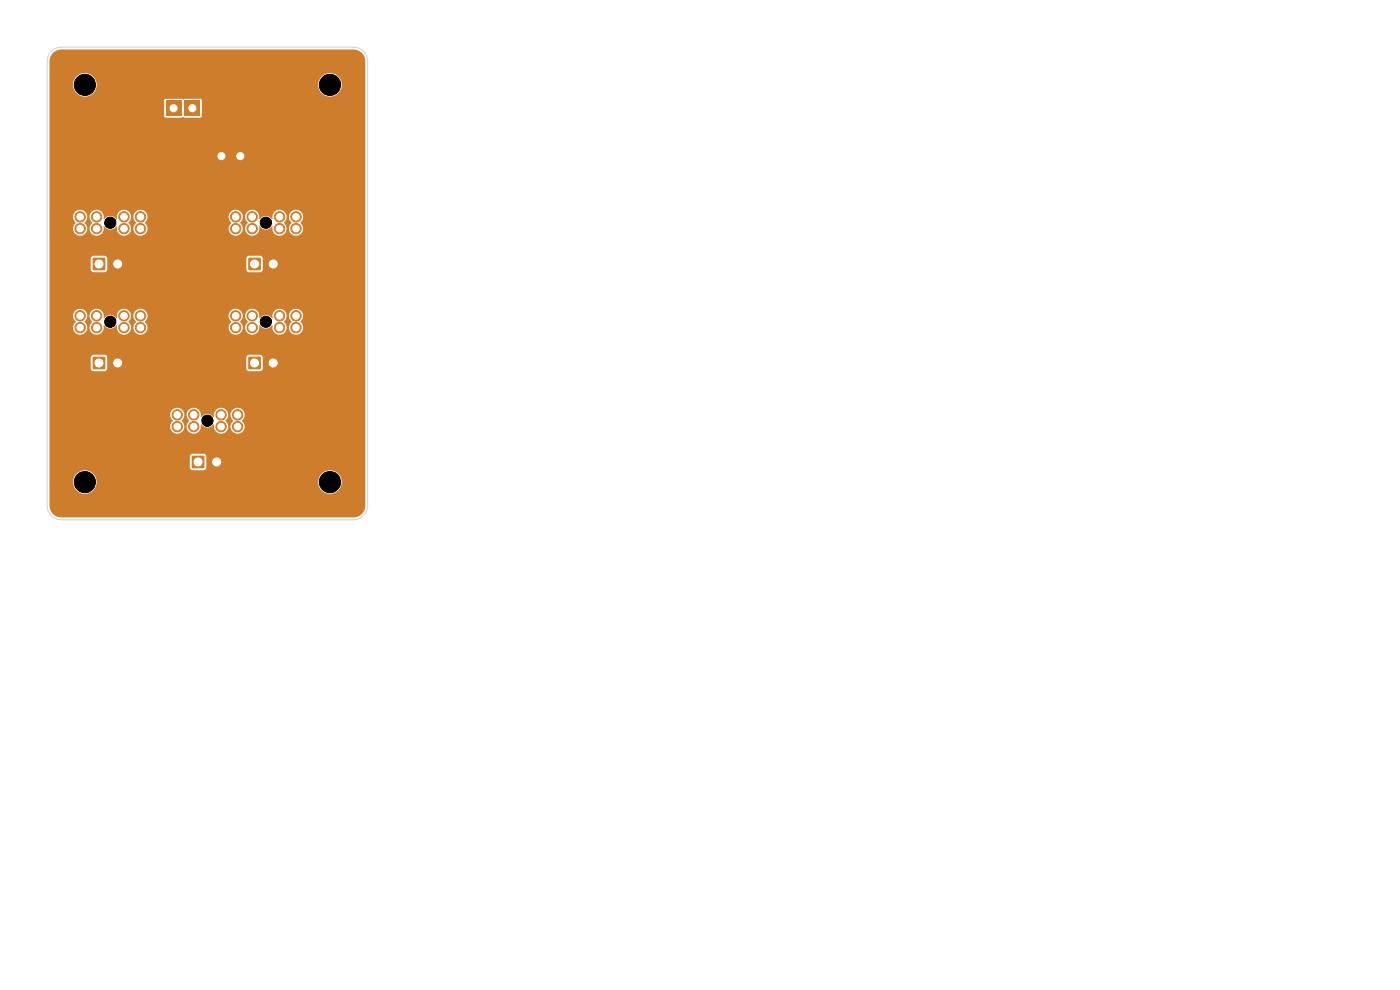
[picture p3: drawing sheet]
<svg xmlns="http://www.w3.org/2000/svg" width="297mm" height="210mm" viewBox="0 0 297 210" stroke-linecap="round" stroke-linejoin="round" font-family="sans-serif">
<g fill="#ce7d2c" stroke="#ce7d2c" stroke-width=".21">
<circle cx="50" cy="67" r="1.1"/>
<circle cx="50" cy="69.5" r="1.1"/>
<circle cx="53.5" cy="67" r="1.1"/>
<circle cx="53.5" cy="69.5" r="1.1"/>
<circle cx="59.3" cy="67" r="1.1"/>
<circle cx="59.3" cy="69.5" r="1.1"/>
<circle cx="62.8" cy="67" r="1.1"/>
<circle cx="62.8" cy="69.5" r="1.1"/>
</g>
<g fill="#ce7d2c">
<path d="M35.2 21.4h3.2v3.2h-3.2z"/>
<path d="M39.2 21.4h3.2v3.2h-3.2z"/>
</g>
<g fill="#ce7d2c" stroke="#ce7d2c" stroke-width=".21">
<circle cx="47" cy="33.1" r="1.6"/>
<circle cx="51" cy="33.1" r="1.6"/>
</g>
<path d="M19.7 75.7h2.6v2.6h-2.6z" fill="#ce7d2c"/>
<circle cx="25" cy="77" r="1.35" fill="#ce7d2c" stroke="#ce7d2c" stroke-width=".21"/>
<path d="M52.7 54.7h2.6v2.6h-2.6z" fill="#ce7d2c"/>
<circle cx="58" cy="56" r="1.35" fill="#ce7d2c" stroke="#ce7d2c" stroke-width=".21"/>
<path d="M19.7 54.7h2.6v2.6h-2.6z" fill="#ce7d2c"/>
<g fill="#ce7d2c" stroke="#ce7d2c" stroke-width=".21">
<circle cx="25" cy="56" r="1.35"/>
<circle cx="50" cy="46" r="1.1"/>
<circle cx="50" cy="48.5" r="1.1"/>
<circle cx="53.5" cy="46" r="1.1"/>
<circle cx="53.5" cy="48.5" r="1.1"/>
<circle cx="59.3" cy="46" r="1.1"/>
<circle cx="59.3" cy="48.5" r="1.1"/>
<circle cx="62.8" cy="46" r="1.1"/>
<circle cx="62.8" cy="48.5" r="1.1"/>
<circle cx="17" cy="67" r="1.1"/>
<circle cx="17" cy="69.5" r="1.1"/>
<circle cx="20.5" cy="67" r="1.1"/>
<circle cx="20.5" cy="69.5" r="1.1"/>
<circle cx="26.3" cy="67" r="1.1"/>
<circle cx="26.3" cy="69.5" r="1.1"/>
<circle cx="29.8" cy="67" r="1.1"/>
<circle cx="29.8" cy="69.5" r="1.1"/>
<circle cx="37.6" cy="88" r="1.1"/>
<circle cx="37.6" cy="90.5" r="1.1"/>
<circle cx="41.1" cy="88" r="1.1"/>
<circle cx="41.1" cy="90.5" r="1.1"/>
<circle cx="46.9" cy="88" r="1.1"/>
<circle cx="46.9" cy="90.5" r="1.1"/>
<circle cx="50.4" cy="88" r="1.1"/>
<circle cx="50.4" cy="90.5" r="1.1"/>
<circle cx="17" cy="46" r="1.1"/>
<circle cx="17" cy="48.5" r="1.1"/>
<circle cx="20.5" cy="46" r="1.1"/>
<circle cx="20.5" cy="48.5" r="1.1"/>
<circle cx="26.3" cy="46" r="1.1"/>
<circle cx="26.3" cy="48.5" r="1.1"/>
<circle cx="29.8" cy="46" r="1.1"/>
<circle cx="29.8" cy="48.5" r="1.1"/>
</g>
<path d="M52.7 75.7h2.6v2.6h-2.6z" fill="#ce7d2c"/>
<circle cx="58" cy="77" r="1.35" fill="#ce7d2c" stroke="#ce7d2c" stroke-width=".21"/>
<path d="M40.7 96.7h2.6v2.6h-2.6z" fill="#ce7d2c"/>
<circle cx="46" cy="98" r="1.35" fill="#ce7d2c" stroke="#ce7d2c" stroke-width=".21"/>
<path d="M11.3 11.1l.8-.4 .9-.2h62a2.5 2.5 0 0 1 2.5 2.5v94.3a2.5 2.5 0 0 1-2.5 2.5h-62a2.5 2.5 0 0 1-2.5-2.5v-5.2h5a2.5 2.5 0 0 0 2.5 2.7 2.5 2.5 0 0 0 2.5-2.7h47v.3a2.5 2.5 0 0 0 3.8 2 2.5 2.5 0 0 0 0-4.3 2.5 2.5 0 0 0-3.8 2h-47v-.3a2.5 2.5 0 0 0-2.6-2 2.5 2.5 0 0 0-2.4 2.3h-5v-5.3h29.8v2.4l.1 .3 .4 .2 2.4 .1 .3-.2 .3-.4v-2.4l-.3-.4-.3-.1-2.3-.1-.4 .2-.2 .4h-29.8v-8.9h25.6a1.61 1.61 0 0 0 .6 1.3 1.55 1.55 0 0 0-.3 2.3 1.55 1.55 0 0 0 2.3 0 1.55 1.55 0 0 0-.2-2.3l.1-.1a1.5 1.5 0 0 0 .5-1.2h.5l.1 .7 .5 .6a1.56 1.56 0 0 0 .4 2.7 1.56 1.56 0 0 0 2-1.9h.1a1.55 1.55 0 0 0 2.6 0l.1 .1a1.53 1.53 0 0 0 2 1.8 1.53 1.53 0 0 0 .4-2.7l.5-.6 .1-.7h.5a1.61 1.61 0 0 0 .6 1.3 1.55 1.55 0 0 0-.3 2.3 1.55 1.55 0 0 0 2.3 0 1.55 1.55 0 0 0-.2-2.3 1.51 1.51 0 0 0-.2-2.5 1.51 1.51 0 0 0-2.2 1.2h-.5v-.3a1.51 1.51 0 0 0-1.9-1.1 1.51 1.51 0 0 0-1.1 1.9l-.1 .1a1.61 1.61 0 0 0-2.6 0l-.1-.1a1.51 1.51 0 0 0-1.2-1.9 1.51 1.51 0 0 0-1.8 1.4h-.5v-.3a1.51 1.51 0 0 0-1.6-1.1 1.51 1.51 0 0 0-1.4 1.4h-25.6v-12.1h8.7l.1 2.4 .2 .4 .3 .2h2.4l.3-.2 .2-.4 .1-2.4h29.4l.1 2.4 .2 .4 .3 .2h2.4l.3-.2 .2-.4 .1-2.4-.2-.3-.4-.2h-2.4l-.4 .2-.2 .3h-29.4l-.2-.3-.4-.2-2.4-.1-.3 .2-.3 .4h-8.7v-8.9h5a1.61 1.61 0 0 0 .6 1.3 1.55 1.55 0 0 0-.3 2.3 1.55 1.55 0 0 0 2.3 0 1.55 1.55 0 0 0-.2-2.3l.5-.6 .1-.7h.5a1.61 1.61 0 0 0 .6 1.3 1.56 1.56 0 0 0 .4 2.7 1.56 1.56 0 0 0 2-1.9h.1a1.55 1.55 0 0 0 2.6 0l.1 .1a1.53 1.53 0 0 0 2 1.8 1.53 1.53 0 0 0 .4-2.7l.1-.1a1.5 1.5 0 0 0 .5-1.2h.5l.1 .7 .5 .6a1.55 1.55 0 0 0-.3 2.3 1.55 1.55 0 0 0 2.3 0 1.55 1.55 0 0 0-.2-2.3l.5-.6 .1-.7h17.2a1.61 1.61 0 0 0 .6 1.3 1.55 1.55 0 0 0-.3 2.3 1.55 1.55 0 0 0 2.3 0 1.55 1.55 0 0 0-.2-2.3l.1-.1a1.5 1.5 0 0 0 .5-1.2h.5l.1 .7 .5 .6a1.56 1.56 0 0 0 .4 2.7 1.56 1.56 0 0 0 2-1.9h.1a1.55 1.55 0 0 0 2.6 0l.1 .1a1.53 1.53 0 0 0 2 1.8 1.53 1.53 0 0 0 .4-2.7l.1-.1a1.5 1.5 0 0 0 .5-1.2h.5l.1 .7 .5 .6a1.55 1.55 0 0 0-.3 2.3 1.55 1.55 0 0 0 2.3 0 1.55 1.55 0 0 0-.2-2.3 1.51 1.51 0 0 0-.2-2.5 1.51 1.51 0 0 0-2.2 1.2h-.5v-.3a1.51 1.51 0 0 0-1.9-1.1 1.51 1.51 0 0 0-1.1 1.9l-.1 .1a1.61 1.61 0 0 0-2.6 0l-.1-.1a1.51 1.51 0 0 0-1.2-1.9 1.51 1.51 0 0 0-1.8 1.4h-.5v-.3a1.51 1.51 0 0 0-1.6-1.1 1.51 1.51 0 0 0-1.4 1.4h-17.2v-.3a1.51 1.51 0 0 0-1.6-1.1 1.51 1.51 0 0 0-1.4 1.4h-.5v-.3a1.54 1.54 0 0 0-1.9-1 1.54 1.54 0 0 0-1.1 1.9h-.1a1.55 1.55 0 0 0-2.6 0l-.1-.1a1.51 1.51 0 0 0-1.2-1.9 1.51 1.51 0 0 0-1.8 1.4h-.5v-.3a1.51 1.51 0 0 0-1.6-1.1 1.51 1.51 0 0 0-1.4 1.4h-5v-12.1h8.7l.1 2.4 .2 .4 .3 .2h2.4l.3-.2 .2-.4 .1-2.4h29.4l.1 2.4 .2 .4 .3 .2 2.4-.1 .4-.2 .2-.3-.1-2.4-.2-.4-.3-.2-2.4 .1-.4 .2-.2 .3h-29.4l-.3-.4-.3-.2-2.4 .1-.4 .2-.2 .3h-8.7v-8.9h5a1.61 1.61 0 0 0 .6 1.3 1.55 1.55 0 0 0-.3 2.3 1.55 1.55 0 0 0 2.3 0 1.55 1.55 0 0 0-.2-2.3l.5-.6 .1-.7h.5a1.61 1.61 0 0 0 .6 1.3 1.56 1.56 0 0 0 .4 2.7 1.56 1.56 0 0 0 2-1.9h.1a1.55 1.55 0 0 0 2.6 0l.1 .1a1.53 1.53 0 0 0 2 1.8 1.53 1.53 0 0 0 .4-2.7l.5-.6 .1-.7h.5a1.61 1.61 0 0 0 .6 1.3 1.55 1.55 0 0 0-.3 2.3 1.55 1.55 0 0 0 2.3 0 1.55 1.55 0 0 0-.2-2.3l.5-.6 .1-.7h17.2a1.61 1.61 0 0 0 .6 1.3 1.55 1.55 0 0 0-.3 2.3 1.55 1.55 0 0 0 2.3 0 1.55 1.55 0 0 0-.2-2.3l.5-.6 .1-.7h.5a1.61 1.61 0 0 0 .6 1.3 1.56 1.56 0 0 0 .4 2.7 1.56 1.56 0 0 0 2-1.9h.1a1.55 1.55 0 0 0 2.6 0l.1 .1a1.53 1.53 0 0 0 2 1.8 1.53 1.53 0 0 0 .4-2.7l.5-.6 .1-.7h.5a1.61 1.61 0 0 0 .6 1.3 1.55 1.55 0 0 0-.3 2.3 1.55 1.55 0 0 0 2.3 0 1.55 1.55 0 0 0-.2-2.3 1.51 1.51 0 0 0-.2-2.5 1.51 1.51 0 0 0-2.2 1.2h-.5v-.3a1.51 1.51 0 0 0-1.9-1.1 1.51 1.51 0 0 0-1.1 1.9l-.1 .1a1.61 1.61 0 0 0-2.6 0l-.1-.1a1.51 1.51 0 0 0-1.2-1.9 1.51 1.51 0 0 0-1.8 1.4h-.5v-.3a1.51 1.51 0 0 0-1.6-1.1 1.51 1.51 0 0 0-1.4 1.4h-17.2v-.3a1.51 1.51 0 0 0-1.6-1.1 1.51 1.51 0 0 0-1.4 1.4h-.5v-.3a1.54 1.54 0 0 0-1.9-1 1.54 1.54 0 0 0-1.1 1.9h-.1a1.55 1.55 0 0 0-2.6 0l-.1-.1a1.51 1.51 0 0 0-1.2-1.9 1.51 1.51 0 0 0-1.8 1.4h-.5v-.3a1.51 1.51 0 0 0-1.6-1.1 1.51 1.51 0 0 0-1.4 1.4h-5v-24.6h24.3v3.3l.2 .3h3.5a.39 .39 0 0 1 .7 .1h3.3l.2-.2 .1-3.5-.1-.3h-3.5l-.4 .1-.3-.1h-3.3l-.4 .3h-24.3v-3.4h5v.2a2.5 2.5 0 0 0 2.6 2.4 2.5 2.5 0 0 0 2.4-2.6h47v.2a2.5 2.5 0 0 0 3.8 2 2.5 2.5 0 0 0 0-4.2 2.5 2.5 0 0 0-3.8 2h-47v-.3a2.5 2.5 0 0 0-2.6-2.1 2.5 2.5 0 0 0-2.4 2.4h-5v-5.2l.3-.9z" fill="#ce7d2c"/>
<path d="M10.9 10.9a3 3 0 0 1 2.1-.9h62a3 3 0 0 1 3 3v94.3a3 3 0 0 1-3 3h-62a3 3 0 0 1-3-3v-94.3a3 3 0 0 1 .9-2.1z" fill="none" stroke="#d0d2cd" stroke-width=".21"/>
<g fill="#000" stroke="#000" stroke-width=".21">
<circle cx="18" cy="18" r="2.25"/>
<circle cx="70" cy="18" r="2.25"/>
<circle cx="23.4" cy="47.2" r="1.2"/>
<circle cx="56.4" cy="47.2" r="1.2"/>
<circle cx="23.4" cy="68.2" r="1.2"/>
<circle cx="56.4" cy="68.2" r="1.2"/>
<circle cx="44" cy="89.2" r="1.2"/>
<circle cx="18" cy="102.3" r="2.25"/>
<circle cx="70" cy="102.3" r="2.25"/>
</g>
<g fill="#fff" stroke="#fff" stroke-width=".21">
<circle cx="50" cy="67" r=".7"/>
<circle cx="50" cy="69.5" r=".7"/>
<circle cx="53.5" cy="67" r=".7"/>
<circle cx="53.5" cy="69.5" r=".7"/>
<circle cx="59.3" cy="67" r=".7"/>
<circle cx="59.3" cy="69.5" r=".7"/>
<circle cx="62.8" cy="67" r=".7"/>
<circle cx="62.8" cy="69.5" r=".7"/>
<circle cx="36.8" cy="23" r=".75"/>
<circle cx="40.8" cy="23" r=".75"/>
<circle cx="47" cy="33.1" r=".75"/>
<circle cx="51" cy="33.1" r=".75"/>
<circle cx="21" cy="77" r=".85"/>
<circle cx="25" cy="77" r=".85"/>
<circle cx="54" cy="56" r=".85"/>
<circle cx="58" cy="56" r=".85"/>
<circle cx="21" cy="56" r=".85"/>
<circle cx="25" cy="56" r=".85"/>
<circle cx="50" cy="46" r=".7"/>
<circle cx="50" cy="48.5" r=".7"/>
<circle cx="53.5" cy="46" r=".7"/>
<circle cx="53.5" cy="48.5" r=".7"/>
<circle cx="59.3" cy="46" r=".7"/>
<circle cx="59.3" cy="48.5" r=".7"/>
<circle cx="62.8" cy="46" r=".7"/>
<circle cx="62.8" cy="48.5" r=".7"/>
<circle cx="17" cy="67" r=".7"/>
<circle cx="17" cy="69.5" r=".7"/>
<circle cx="20.5" cy="67" r=".7"/>
<circle cx="20.5" cy="69.5" r=".7"/>
<circle cx="26.3" cy="67" r=".7"/>
<circle cx="26.3" cy="69.5" r=".7"/>
<circle cx="29.8" cy="67" r=".7"/>
<circle cx="29.8" cy="69.5" r=".7"/>
<circle cx="37.6" cy="88" r=".7"/>
<circle cx="37.6" cy="90.5" r=".7"/>
<circle cx="41.1" cy="88" r=".7"/>
<circle cx="41.1" cy="90.5" r=".7"/>
<circle cx="46.9" cy="88" r=".7"/>
<circle cx="46.9" cy="90.5" r=".7"/>
<circle cx="50.4" cy="88" r=".7"/>
<circle cx="50.4" cy="90.5" r=".7"/>
<circle cx="17" cy="46" r=".7"/>
<circle cx="17" cy="48.5" r=".7"/>
<circle cx="20.5" cy="46" r=".7"/>
<circle cx="20.5" cy="48.5" r=".7"/>
<circle cx="26.3" cy="46" r=".7"/>
<circle cx="26.3" cy="48.5" r=".7"/>
<circle cx="29.8" cy="46" r=".7"/>
<circle cx="29.8" cy="48.5" r=".7"/>
<circle cx="54" cy="77" r=".85"/>
<circle cx="58" cy="77" r=".85"/>
<circle cx="42" cy="98" r=".85"/>
<circle cx="46" cy="98" r=".85"/>
</g>
</svg>
